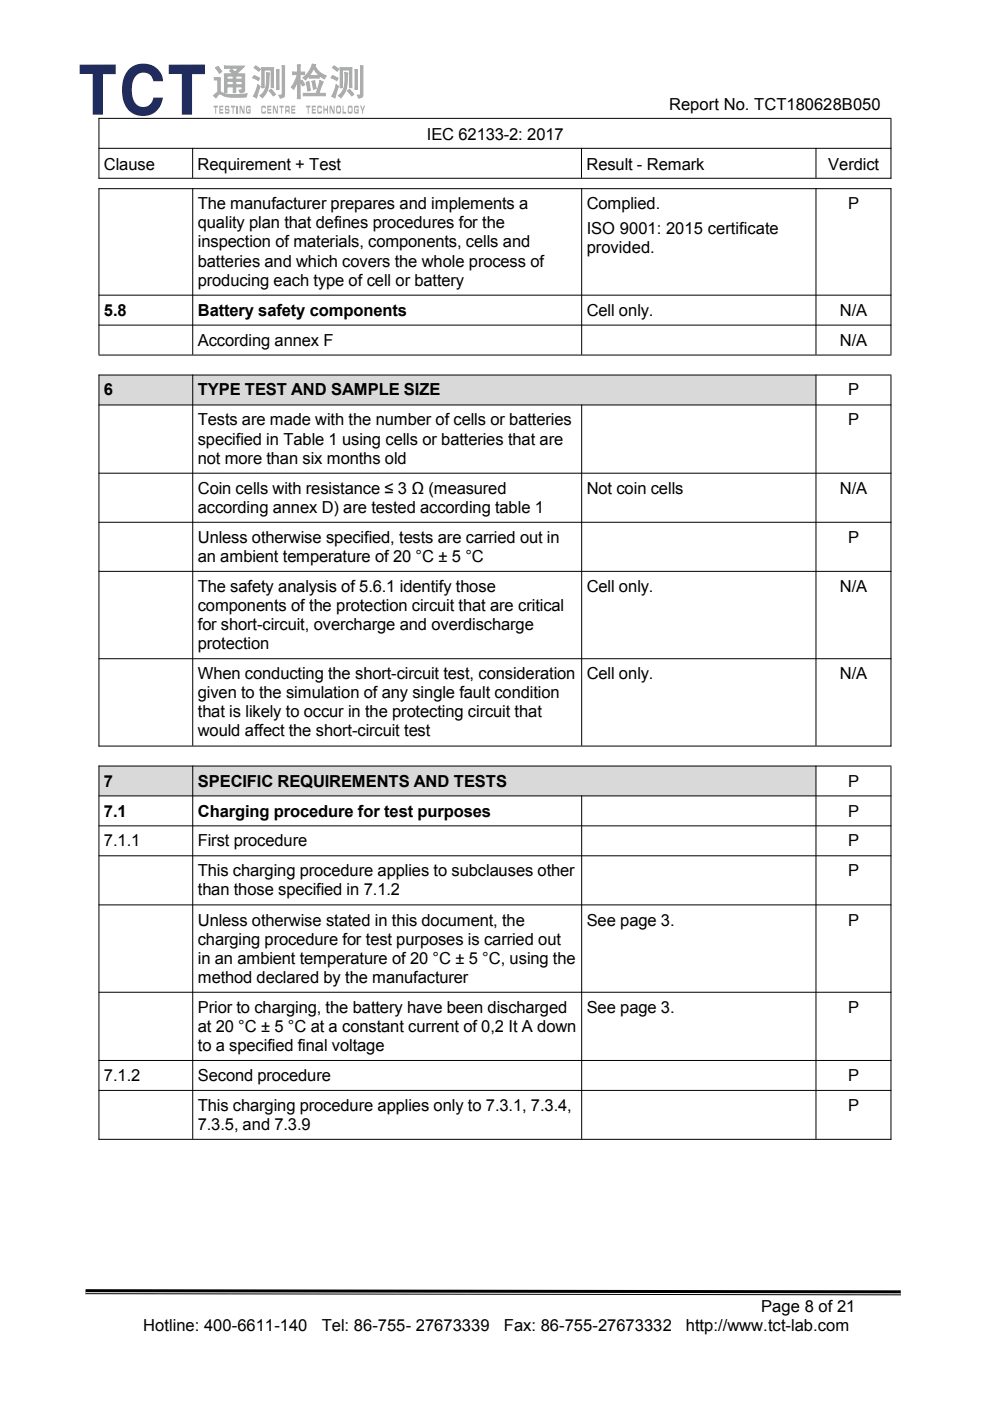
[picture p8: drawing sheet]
<svg xmlns="http://www.w3.org/2000/svg" width="210mm" height="297mm" viewBox="0 0 210 297" stroke-linecap="round" stroke-linejoin="round" font-family="sans-serif">
<defs><g id="words">
<g font-size="3.5">
<text x="141.9" y="23.3">Report No. TCT180628B050</text>
<text x="90.6" y="29.7">IEC 62133-2: 2017</text>
<text x="22.1" y="36">Clause</text>
<text x="41.9" y="36">Requirement + Test</text>
<text x="124.4" y="36">Result - Remark</text>
<text x="175.7" y="36">Verdict</text>
<text x="42" y="44.3">The manufacturer prepares and implements a</text>
<text x="124.5" y="44.3">Complied.</text>
<text x="179.9" y="44.3">P</text>
<text x="42" y="48.4">quality plan that defines procedures for the</text>
<text x="42" y="52.5">inspection of materials, components, cells and</text>
<text x="124.5" y="49.5">ISO 9001: 2015 certificate</text>
<text x="124.5" y="53.6">provided.</text>
<text x="42" y="56.5">batteries and which covers the whole process of</text>
<text x="42" y="60.6">producing each type of cell or battery</text>
<text x="22.1" y="66.9">5.8</text>
<text x="42" y="66.9">Battery safety components</text>
<text x="124.5" y="66.9">Cell only.</text>
<text x="178.2" y="66.9">N/A</text>
<text x="42" y="73.3">According annex F</text>
<text x="178.2" y="73.3">N/A</text>
<text x="22.1" y="83.8">6</text>
<text x="42" y="83.8">TYPE TEST AND SAMPLE SIZE</text>
<text x="179.9" y="83.8">P</text>
<text x="42" y="90.2">Tests are made with the number of cells or batteries</text>
<text x="42" y="94.3">specified in Table 1 using cells or batteries that are</text>
<text x="179.9" y="90.2">P</text>
<text x="42" y="98.3">not more than six months old</text>
<text x="42" y="104.7">Coin cells with resistance ≤ 3 Ω (measured</text>
<text x="124.5" y="104.7">Not coin cells</text>
<text x="178.2" y="104.7">N/A</text>
<text x="42" y="108.7">according annex D) are tested according table 1</text>
<text x="42" y="115.1">Unless otherwise specified, tests are carried out in</text>
<text x="42" y="119.1">an ambient temperature of 20 °C ± 5 °C</text>
<text x="179.9" y="115.1">P</text>
<text x="42" y="125.5">The safety analysis of 5.6.1 identify those</text>
<text x="124.5" y="125.5">Cell only.</text>
<text x="178.2" y="125.5">N/A</text>
<text x="42" y="129.5">components of the protection circuit that are critical</text>
<text x="42" y="133.6">for short-circuit, overcharge and overdischarge</text>
<text x="42" y="137.6">protection</text>
<text x="42" y="144">When conducting the short-circuit test, consideration</text>
<text x="124.5" y="144">Cell only.</text>
<text x="178.2" y="144">N/A</text>
<text x="42" y="148.1">given to the simulation of any single fault condition</text>
<text x="42" y="152.1">that is likely to occur in the protecting circuit that</text>
<text x="42" y="156.1">would affect the short-circuit test</text>
<text x="22.1" y="166.8">7</text>
<text x="42" y="166.8">SPECIFIC REQUIREMENTS AND TESTS</text>
<text x="179.9" y="166.8">P</text>
<text x="22.1" y="173.1">7.1</text>
<text x="42" y="173.1">Charging procedure for test purposes</text>
<text x="179.9" y="173.1">P</text>
<text x="22.1" y="179.5">7.1.1</text>
<text x="42" y="179.5">First procedure</text>
<text x="179.9" y="179.5">P</text>
<text x="42" y="185.8">This charging procedure applies to subclauses other</text>
<text x="179.9" y="185.8">P</text>
<text x="42" y="189.8">than those specified in 7.1.2</text>
<text x="42" y="196.2">Unless otherwise stated in this document, the</text>
<text x="124.5" y="196.2">See page 3.</text>
<text x="179.9" y="196.2">P</text>
<text x="42" y="200.3">charging procedure for test purposes is carried out</text>
<text x="42" y="204.3">in an ambient temperature of 20 °C ± 5 °C, using the</text>
<text x="42" y="208.4">method declared by the manufacturer</text>
<text x="42" y="214.7">Prior to charging, the battery have been discharged</text>
<text x="124.5" y="214.7">See page 3.</text>
<text x="179.9" y="214.7">P</text>
<text x="42" y="218.8">at 20 °C ± 5 °C at a constant current of 0,2 It A down</text>
<text x="42" y="222.8">to a specified final voltage</text>
<text x="22.1" y="229.2">7.1.2</text>
<text x="42" y="229.2">Second procedure</text>
<text x="179.9" y="229.2">P</text>
<text x="42" y="235.6">This charging procedure applies only to 7.3.1, 7.3.4,</text>
<text x="42" y="239.6">7.3.5, and 7.3.9</text>
<text x="179.9" y="235.6">P</text>
<text x="161.5" y="278.1">Page 8 of 21</text>
<text x="30.4" y="282.2">Hotline: 400-6611-140</text>
<text x="68.2" y="282.2">Tel: 86-755- 27673339</text>
<text x="106.9" y="282.2">Fax: 86-755-27673332</text>
<text x="145.5" y="282.2">http://www.tct-lab.com</text>
</g>
</g></defs>
<path d="M27.4 14.6l1-.7 1-.3 1.3-.1 1.4 .3 .9 .5 .9 .8 .5 1 .2 1.1h-2.1l-.3-.9a2.3 2.3 0 0 0-2.6-.8 2.3 2.3 0 0 0-1.5 2.2l-.1 .4a4.3 4.3 0 0 0 1.1 4.2l1 .4 1-.1 .9-.6 .5-1.3h2.1l-.4 1.2-.5 1.1-.8 .8-.9 .5-1.2 .3-1.2-.1-1.2-.3-.9-.6-.7-.8-.5-1-.3-1.2-.1-1.4 .1-1.4 .2-1.3 .5-1z" fill="#202c5e"/>
<g fill="#202c5e">
<path d="M16.9 13.7h7.7v2h-2.8v8.6h-2.1v-8.6h-2.8z" fill-rule="evenodd"/>
<path d="M35.8 13.7h7.7v2h-2.8v8.6h-2.1v-8.6h-2.8z" fill-rule="evenodd"/>
</g>
<g fill="none" stroke="#aaacab" stroke-width=".21">
<path d="M45.5 16.4l.7 .1a.45 .45 0 0 1 .5 .1 .45 .45 0 0 1 0 .5v2.3l.5 .3 1.3 .3 4-.1-.1 .1a.67 .67 0 0 1-1.1 .6h-2.8l-1.3-.5a.66 .66 0 0 0-.7-.1 .66 .66 0 0 0-.5 .5l-.2 .3-.5-.5 .9-.8v-2.6l-.7 .1zM45.7 14.4l.6-.4 .5 .8a.34 .34 0 0 1 .2 .4 .34 .34 0 0 1-.3 .3l-.2 .1zM47.6 14h4.3l-1.7 1.7h1.7v3.5l-.2 .3a.59 .59 0 0 1-.7 .2 .59 .59 0 0 1-.3-.6 .52 .52 0 0 0 .6-.1 .52 .52 0 0 0 .1-.6h-1.4v1.2h-.5v-1.2h-1.3v1.2h-.6v-3.9h1.8l-.3-.4a.3 .3 0 0 1-.2-.5 .3 .3 0 0 1 .5 0l.1 .1a.38 .38 0 0 0 .3 .3 .38 .38 0 0 0 .4-.3l.4-.4h-3zM48.2 16.1h1.3v.7h-1.3zM48.2 17.2h1.3v.8h-1.3zM50 16.1h1.4v.7h-1.4zM50 17.2h1.4v.8h-1.4zM53.9 16l1.2 .6-.3 .5-1.2-.6zM54.2 13.9l.8 .6a.31 .31 0 0 1 .2 .3 .31 .31 0 0 1-.3 .3l-1-.8zM54.7 17.9l.1 .1a.48 .48 0 0 1 .2 .8l-.5 1.7a.27 .27 0 0 1-.2 .3 .27 .27 0 0 1-.3-.3l-.3-.1 .5-.9zM55.5 14.3h2.5v4.3h-.5v-3.8h-1.5v3.8h-.5zM56.5 15.4h.3a.34 .34 0 0 1 .4 .2 .34 .34 0 0 1-.1 .4v.2a5.4 5.4 0 0 1-1.4 4.6l-.6-.5 .9-.8 .4-1z"/>
<path d="M57.1 19.3l.4-.4 .7 .8a.31 .31 0 0 1 .1 .4 .31 .31 0 0 1-.4 .1zM58.7 14.8h.5v4.2h-.5zM59.8 13.9h.6l-.1 6.4a.65 .65 0 0 1-.9 .4l-.3-.5h.3a.31 .31 0 0 0 .4-.1 .31 .31 0 0 0 .1-.3zM63.1 13.7h.6v1.6h.9v.5h-.9v1.5l.4-.3 .4 .7a.32 .32 0 0 1 .1 .3 .32 .32 0 0 1-.3 .2l-.6-.9v3.6h-.6v-3.6l-.7 1.4a.23 .23 0 0 1-.2 .2 .23 .23 0 0 1-.2-.3 .3 .3 0 0 1-.1-.3 .3 .3 0 0 1 .2-.2l.9-1.9a.26 .26 0 0 0 0-.4 .26 .26 0 0 0-.4 0h-.5v-.5h1zM64.3 19.8h2.8l.6-2.2a.32 .32 0 0 1 .1-.4 .32 .32 0 0 1 .5 0l.3 .2-.9 2.4h1.3v.5h-4.7zM65 17.5l.2-.1a.24 .24 0 0 1 .3-.1 .24 .24 0 0 1 .1 .3l.2 1a.45 .45 0 0 1 0 .5 .45 .45 0 0 1-.5 .2zM66.2 17.2h.2a.26 .26 0 0 1 .4-.1 .26 .26 0 0 1 0 .4l.2 .9a.37 .37 0 0 1 0 .4 .37 .37 0 0 1-.4 .1zM66.2 13.6l.7 .1a1.98 1.98 0 0 0 .8 1.5l1.5 .9-.2 .2a.35 .35 0 0 1-.2 .4 .35 .35 0 0 1-.4-.2l-.7-.5v.6h-2.1v-.6l-.5 .7a.35 .35 0 0 1-.4 .2 .35 .35 0 0 1-.3-.3l-.2-.1 .8-.7 .7-.9zM66.5 14.5l.6 .9 .7 .6h-2.2zM70.5 16l1.2 .6-.2 .5-1.2-.6zM70.9 13.9l.8 .6a.31 .31 0 0 1 .1 .3 .31 .31 0 0 1-.2 .3l-1.1-.8zM71.3 17.9l.1 .1a.48 .48 0 0 1 .2 .8l-.5 1.7a.26 .26 0 0 1-.2 .3 .26 .26 0 0 1-.3-.3l-.3-.1 .5-.9z"/>
<path d="M72.1 14.3h2.6v4.3h-.6v-3.8h-1.4v3.8h-.6zM73.2 15.4h.2a.34 .34 0 0 1 .4 .2 .34 .34 0 0 1-.1 .4v.2a5.4 5.4 0 0 1-1.4 4.6l-.6-.5 .8-.7 .5-.9 .2-1.4zM73.7 19.3l.4-.4 .7 .8a.31 .31 0 0 1 .1 .4 .31 .31 0 0 1-.4 .1zM75.3 14.8h.5v4.2h-.5zM76.5 13.9h.5v6.4a.66 .66 0 0 1-1 .4l-.2-.5h.3a.29 .29 0 0 0 .3-.1 .29 .29 0 0 0 .1-.3z"/>
</g>
<g fill="#aaacab">
<path d="M45.3 22.4h.9v.4h-.3v1.3h-.2v-1.3h-.4z"/>
<path d="M46.5 22.4h.9v.4h-.7v.3h.6v.3h-.6v.3h.7v.4h-.9z"/>
<path d="M47.8 22.5h.8v.4l-.3-.2-.4 .1 .1 .3h.3a.6 .6 0 0 1 .1 1l-.7-.1v-.4l.3 .2 .5-.1-.1-.3-.7-.1z"/>
<path d="M49 22.4h.9v.4h-.3v1.3h-.3v-1.3h-.3z"/>
<path d="M50.8 22.4h.4l.4 1.2 .1-1.2h.2v1.7h-.4l-.4-1.2-.1 1.2h-.2z"/>
<path d="M52.3 22.5l.7-.1 .2 .2v.4l-.6-.2-.2 .2 .1 .7h.5v-.3h-.3v-.3h.5l-.2 1h-.6l-.1-.1-.1-1.1z"/>
<path d="M55.5 22.5l.7-.1 .2 .2v.4h-.2l-.1-.2h-.4l-.1 .2 .1 .7h.4l.1-.2h.2l-.1 .6h-.6l-.2-.1z"/>
<path d="M56.7 22.4h.9v.4h-.7v.3h.6v.3h-.6v.3h.7v.4h-.9z"/>
<path d="M57.9 22.4h.3l.5 1.2v-1.2h.3v1.7h-.4l-.5-1.2v1.2h-.2z"/>
<path d="M59.3 22.4h.9v.4h-.4v1.3h-.2v-1.3h-.3z"/>
<path d="M61.8 22.4h.8v.4h-.6v.3h.6v.3h-.6v.3h.6v.4h-.8z"/>
<path d="M64.9 22.4h.9v.4h-.3v1.3h-.2v-1.3h-.4z"/>
<path d="M66.2 22.4h.8v.4h-.6v.3h.6v.3h-.6v.3h.6v.4h-.8z"/>
<path d="M67.4 22.5l.6-.1 .2 .1 .1 .5h-.2l-.2-.2h-.3l-.1 .2 .1 .7h.4l.1-.2h.2v.4l-.2 .2h-.5l-.2-.2-.1-1.1z"/>
<path d="M68.6 22.4h.2v.6h.6v-.6h.2v1.7h-.2v-.7h-.6v.7h-.2z"/>
<path d="M69.9 22.4h.4l.4 1.2 .1-1.2h.2v1.7h-.4l-.4-1.2-.1 1.2h-.2z"/>
<path d="M72.7 22.4h.2v1.3h.5v.4h-.7z"/>
<path d="M75.3 22.5l.6-.1 .2 .2v.4l-.6-.2-.2 .2 .1 .7h.5v-.3h-.3v-.3h.5l-.1 1h-.6l-.2-.1-.1-1.1z"/>
<path d="M76.4 22.4h.2l.3 .7 .3-.7h.3l-.5 1.1v.6h-.2v-.6z"/>
<path d="M47.6 14h4.3l-1.7 1.7h1.7v3.5l-.2 .3a.59 .59 0 0 1-.7 .2 .59 .59 0 0 1-.3-.6 .52 .52 0 0 0 .6-.1 .52 .52 0 0 0 .1-.6h-1.4v1.2h-.5v-1.2h-1.3v1.2h-.6v-3.9h1.8l-.3-.4a.3 .3 0 0 1-.2-.5 .3 .3 0 0 1 .5 0l.1 .1a.38 .38 0 0 0 .3 .3 .38 .38 0 0 0 .4-.3l.4-.4h-3zM48.2 16.1v.7h1.3v-.7zM48.2 17.2v.8h1.3v-.8zM50 16.1v.7h1.4v-.7zM50 17.2v.8h1.4v-.8zM45.7 14.4l.6-.4 .5 .8a.34 .34 0 0 1 .2 .4 .34 .34 0 0 1-.3 .3l-.2 .1zM45.5 16.4l.7 .1a.45 .45 0 0 1 .5 .1 .45 .45 0 0 1 0 .5v2.3l.5 .3 1.3 .3 4-.1-.1 .1a.67 .67 0 0 1-1.1 .6h-2.8l-1.3-.5a.66 .66 0 0 0-.7-.1 .66 .66 0 0 0-.5 .5l-.2 .3-.5-.5 .9-.8v-2.6l-.7 .1zM54.2 13.9l.8 .6a.31 .31 0 0 1 .2 .3 .31 .31 0 0 1-.3 .3l-1-.8zM53.9 16l1.2 .6-.3 .5-1.2-.6zM54.7 17.9l.1 .1a.48 .48 0 0 1 .2 .8l-.5 1.7a.27 .27 0 0 1-.2 .3 .27 .27 0 0 1-.3-.3l-.3-.1 .5-.9zM55.5 14.3h2.5v4.3h-.5v-3.8h-1.5v3.8h-.5zM56.5 15.4h.3a.34 .34 0 0 1 .4 .2 .34 .34 0 0 1-.1 .4v.2a5.4 5.4 0 0 1-1.4 4.6l-.6-.5 .9-.8 .4-1zM57.1 19.3l.4-.4 .7 .8a.31 .31 0 0 1 .1 .4 .31 .31 0 0 1-.4 .1zM58.7 14.8h.5v4.2h-.5zM59.8 13.9h.6l-.1 6.4a.65 .65 0 0 1-.9 .4l-.3-.5h.3a.31 .31 0 0 0 .4-.1 .31 .31 0 0 0 .1-.3zM63.1 13.7h.6v1.6h.9v.5h-.9v1.5l.4-.3 .4 .7a.32 .32 0 0 1 .1 .3 .32 .32 0 0 1-.3 .2l-.6-.9v3.6h-.6v-3.6l-.7 1.4a.23 .23 0 0 1-.2 .2 .23 .23 0 0 1-.2-.3 .3 .3 0 0 1-.1-.3 .3 .3 0 0 1 .2-.2l.9-1.9a.26 .26 0 0 0 0-.4 .26 .26 0 0 0-.4 0h-.5v-.5h1zM66.2 13.6l.7 .1a1.98 1.98 0 0 0 .8 1.5l1.5 .9-.2 .2a.35 .35 0 0 1-.2 .4 .35 .35 0 0 1-.4-.2l-.7-.5v.6h-2.1v-.6l-.5 .7a.35 .35 0 0 1-.4 .2 .35 .35 0 0 1-.3-.3l-.2-.1 .8-.7 .7-.9zM66.5 14.5l-.9 1.5h2.2l-.7-.6zM65 17.5l.2-.1a.24 .24 0 0 1 .3-.1 .24 .24 0 0 1 .1 .3l.2 1a.45 .45 0 0 1 0 .5 .45 .45 0 0 1-.5 .2zM66.2 17.2h.2a.26 .26 0 0 1 .4-.1 .26 .26 0 0 1 0 .4l.2 .9a.37 .37 0 0 1 0 .4 .37 .37 0 0 1-.4 .1zM64.3 19.8h2.8l.6-2.2a.32 .32 0 0 1 .1-.4 .32 .32 0 0 1 .5 0l.3 .2-.9 2.4h1.3v.5h-4.7zM70.9 13.9l.8 .6a.31 .31 0 0 1 .1 .3 .31 .31 0 0 1-.2 .3l-1.1-.8zM70.5 16l1.2 .6-.2 .5-1.2-.6zM71.3 17.9l.1 .1a.48 .48 0 0 1 .2 .8l-.5 1.7a.26 .26 0 0 1-.2 .3 .26 .26 0 0 1-.3-.3l-.3-.1 .5-.9zM72.1 14.3h2.6v4.3h-.6v-3.8h-1.4v3.8h-.6zM73.2 15.4h.2a.34 .34 0 0 1 .4 .2 .34 .34 0 0 1-.1 .4v.2a5.4 5.4 0 0 1-1.4 4.6l-.6-.5 .8-.7 .5-.9 .2-1.4zM73.7 19.3l.4-.4 .7 .8a.31 .31 0 0 1 .1 .4 .31 .31 0 0 1-.4 .1zM75.3 14.8h.5v4.2h-.5zM76.5 13.9h.5v6.4a.66 .66 0 0 1-1 .4l-.2-.5h.3a.29 .29 0 0 0 .3-.1 .29 .29 0 0 0 .1-.3z"/>
<path d="M60.5 22.4l.9 .1 .1 1.6h-.3v-.4h-.5v.4h-.2zM60.7 22.8v.5h.5v-.5z"/>
<path d="M71.4 22.5l.7-.1 .2 .2v1.2l-.1 .3h-.6l-.2-.2-.1-1zM71.6 22.8v.9h.5v-.9z"/>
<path d="M73.9 22.5l.6-.1 .2 .2 .1 1.1-.2 .4h-.6l-.2-.2zM74 22.8v.9h.5v-.9z"/>
</g>
<path d="M50.3 22.4h.2v1.7h-.2z" fill-rule="evenodd" fill="#aaacab"/>
<g fill="#fff">
<path d="M15.1 44.8a1.58 1.58 0 0 1 2.3-.2l-.6 .6a.93 .93 0 0 0-1.3 .3 .93 .93 0 0 0 .3 1.3 1.27 1.27 0 0 0 2 .5l.2-.6-.2-.5 .6-.6a1.79 1.79 0 0 1-.4 2.6 1.79 1.79 0 0 1-2.6-.5 1.92 1.92 0 0 1-.3-2.9z"/>
<path d="M15.1 88.8a1.6 1.6 0 0 1 2.3-.2l-.6 .6a.93 .93 0 0 0-1.3 .3 .93 .93 0 0 0 .3 1.3 1.27 1.27 0 0 0 2 .5l.2-.6-.2-.5 .6-.6a1.79 1.79 0 0 1-.4 2.6 1.79 1.79 0 0 1-2.6-.6 1.92 1.92 0 0 1-.3-2.8z"/>
<path d="M15.1 132.7a1.58 1.58 0 0 1 2.3-.2l-.6 .6a.93 .93 0 0 0-1.3 .3 .93 .93 0 0 0 .3 1.3 1.27 1.27 0 0 0 2 .5l.2-.6-.2-.5 .6-.6a1.79 1.79 0 0 1-.4 2.6 1.79 1.79 0 0 1-2.6-.6 1.92 1.92 0 0 1-.3-2.8z"/>
<path d="M15.1 176.8a1.58 1.58 0 0 1 2.3-.2l-.6 .6a.93 .93 0 0 0-1.3 .3 .93 .93 0 0 0 .3 1.3 1.27 1.27 0 0 0 2 .5l.2-.6-.2-.5 .6-.6a1.75 1.75 0 0 1-.3 2.5 1.75 1.75 0 0 1-2.5-.3 1.98 1.98 0 0 1-.5-3z"/>
<path d="M15.1 220.8a1.6 1.6 0 0 1 2.3-.1l-.6 .6a.93 .93 0 0 0-1.3 .2 .93 .93 0 0 0 .3 1.3 1.27 1.27 0 0 0 2 .5l.2-.6-.2-.5 .6-.5a1.78 1.78 0 0 1-.4 2.5 1.78 1.78 0 0 1-2.6-.5 1.92 1.92 0 0 1-.3-2.9z"/>
<path d="M59.4 265a1.58 1.58 0 0 1 2.3-.1l-.6 .6a.93 .93 0 0 0-1.3 .2 .93 .93 0 0 0 .3 1.3 1.29 1.29 0 0 0 2.1 .5l.1-.4-.2-.7 .6-.5a1.78 1.78 0 0 1-.4 2.5 1.78 1.78 0 0 1-2.6-.5 1.9 1.9 0 0 1-.3-2.9z"/>
<path d="M103.8 265a1.58 1.58 0 0 1 2.2-.1l-.6 .6a.93 .93 0 0 0-1.2 .2 .93 .93 0 0 0 .2 1.3 1.29 1.29 0 0 0 2.1 .5l.1-.4-.2-.7 .6-.5a1.78 1.78 0 0 1-.4 2.5 1.78 1.78 0 0 1-2.5-.5 1.9 1.9 0 0 1-.3-2.9z"/>
<path d="M147.6 265a1.58 1.58 0 0 1 2.2-.1l-.6 .6a.93 .93 0 0 0-1.2 .2 .93 .93 0 0 0 .2 1.3 1.27 1.27 0 0 0 2.1 .5l.1-.4-.2-.7 .6-.5a1.78 1.78 0 0 1-.4 2.5 1.78 1.78 0 0 1-2.5-.5 1.87 1.87 0 0 1-.3-2.9z"/>
<path d="M15.1 265a1.58 1.58 0 0 1 2.3-.1l-.6 .6a.93 .93 0 0 0-1.3 .2 .93 .93 0 0 0 .3 1.3 1.29 1.29 0 0 0 2 .5l.2-.6-.2-.5 .6-.5a1.78 1.78 0 0 1-.4 2.5 1.78 1.78 0 0 1-2.6-.5 1.9 1.9 0 0 1-.3-2.9z"/>
<path d="M37 66.9a1.61 1.61 0 0 1 2.4-.2l-.6 .5a.93 .93 0 0 0-1.2 .3 .93 .93 0 0 0 .2 1.3 1.28 1.28 0 0 0 2.1 .5l.1-.6-.2-.5 .6-.6a1.78 1.78 0 0 1-.4 2.6 1.78 1.78 0 0 1-2.5-.5 1.91 1.91 0 0 1-.5-2.8z"/>
<path d="M59.1 44.8a1.58 1.58 0 0 1 2.3-.1l-.6 .5a.93 .93 0 0 0-1.3 .3 .93 .93 0 0 0 .2 1.3 1.27 1.27 0 0 0 2.1 .5l.2-.4-.2-.7 .5-.6a1.79 1.79 0 0 1-.4 2.6 1.79 1.79 0 0 1-2.5-.5 1.89 1.89 0 0 1-.3-2.9z"/>
<path d="M37.1 110.8a1.6 1.6 0 0 1 2.2-.2l-.6 .6a.93 .93 0 0 0-1.2 .3 .93 .93 0 0 0 .2 1.2 1.27 1.27 0 0 0 2.1 .5l.1-.4-.2-.6 .6-.6a1.78 1.78 0 0 1-.4 2.6 1.78 1.78 0 0 1-2.5-.6 1.89 1.89 0 0 1-.3-2.8z"/>
<path d="M59 88.8a1.58 1.58 0 0 1 2.3-.2l-.6 .6a.93 .93 0 0 0-1.3 .3 .93 .93 0 0 0 .3 1.2 1.27 1.27 0 0 0 2 .5l.2-.4-.2-.6 .6-.6a1.79 1.79 0 0 1-.4 2.6 1.79 1.79 0 0 1-2.6-.6 1.89 1.89 0 0 1-.3-2.8z"/>
<path d="M80.8 67a1.61 1.61 0 0 1 2.4-.3l-.6 .6a.93 .93 0 0 0-1.2 .3 .93 .93 0 0 0 .2 1.2 1.28 1.28 0 0 0 2.1 .5l.1-.6-.2-.4 .6-.6a1.78 1.78 0 0 1-.4 2.5 1.78 1.78 0 0 1-2.5-.5 1.95 1.95 0 0 1-.5-2.7z"/>
<path d="M102.8 44.9a1.56 1.56 0 0 1 2.3-.1l-.6 .6a.93 .93 0 0 0-1.3 .3 .93 .93 0 0 0 .3 1.2 1.27 1.27 0 0 0 2 .5l.2-.4-.2-.6 .6-.6a1.78 1.78 0 0 1-.4 2.6 1.78 1.78 0 0 1-2.6-.6 1.89 1.89 0 0 1-.3-2.9z"/>
<path d="M37 155a1.61 1.61 0 0 1 2.4-.3l-.6 .6a.93 .93 0 0 0-1.3 .2 .93 .93 0 0 0 .3 1.3 1.34 1.34 0 0 0 1.9 .6 .87 .87 0 0 0 .1-1.1l.6-.6a1.76 1.76 0 0 1-.3 2.4 1.76 1.76 0 0 1-2.5-.2 1.99 1.99 0 0 1-.6-2.9z"/>
<path d="M59.2 132.7a1.58 1.58 0 0 1 2.3-.2l-.6 .6a.93 .93 0 0 0-1.3 .3 .93 .93 0 0 0 .2 1.3 1.27 1.27 0 0 0 2.1 .5l.2-.5-.2-.6 .5-.6a1.79 1.79 0 0 1-.4 2.6 1.79 1.79 0 0 1-2.5-.6 1.89 1.89 0 0 1-.3-2.8z"/>
<path d="M81.1 110.9a1.61 1.61 0 0 1 2.3-.3l-.5 .6a.93 .93 0 0 0-1.3 .2 .93 .93 0 0 0 .2 1.3 1.29 1.29 0 0 0 2.1 .5l.2-.4-.3-.7 .6-.5a1.78 1.78 0 0 1-.4 2.5 1.78 1.78 0 0 1-2.5-.5 1.95 1.95 0 0 1-.4-2.7z"/>
<path d="M102.9 88.9a1.61 1.61 0 0 1 2.4-.3l-.6 .6a.93 .93 0 0 0-1.3 .3 .93 .93 0 0 0 .3 1.3 1.27 1.27 0 0 0 2 .4l.2-.4-.2-.6 .6-.6a1.79 1.79 0 0 1-.4 2.6 1.79 1.79 0 0 1-2.6-.6 1.97 1.97 0 0 1-.4-2.7z"/>
<path d="M124.9 66.9a1.61 1.61 0 0 1 2.4-.2l-.6 .5a.93 .93 0 0 0-1.3 .3 .93 .93 0 0 0 .3 1.3 1.29 1.29 0 0 0 2 .5l.2-.5-.2-.6 .6-.6a1.78 1.78 0 0 1-.5 2.6 1.78 1.78 0 0 1-2.5-.5 1.95 1.95 0 0 1-.4-2.8z"/>
<path d="M147 44.8a1.56 1.56 0 0 1 2.3-.2l-.6 .6a.93 .93 0 0 0-1.3 .3 .93 .93 0 0 0 .3 1.3 1.27 1.27 0 0 0 2.1 .4l.1-.5-.2-.5 .6-.6a1.78 1.78 0 0 1-.4 2.6 1.78 1.78 0 0 1-2.6-.6 1.92 1.92 0 0 1-.3-2.8z"/>
<path d="M36.9 198.9a1.56 1.56 0 0 1 2.3-.1l-.6 .5a.93 .93 0 0 0-1.3 .3 .93 .93 0 0 0 .3 1.3 1.25 1.25 0 0 0 2 .5l.2-.6-.2-.5 .6-.5a1.78 1.78 0 0 1-.4 2.5 1.78 1.78 0 0 1-2.6-.5 1.89 1.89 0 0 1-.3-2.9z"/>
<path d="M59 176.9a1.6 1.6 0 0 1 2.3-.1l-.6 .6a.92 .92 0 0 0-1.3 .2 .92 .92 0 0 0 .3 1.3 1.25 1.25 0 0 0 2 .5l.2-.4-.2-.7 .6-.5a1.78 1.78 0 0 1-.4 2.5 1.78 1.78 0 0 1-2.6-.5 1.89 1.89 0 0 1-.3-2.9z"/>
<path d="M80.8 155a1.56 1.56 0 0 1 2.3-.1l-.6 .5a.93 .93 0 0 0-1.3 .3 .93 .93 0 0 0 .3 1.3 1.27 1.27 0 0 0 2 .5l.2-.6-.2-.5 .5-.5a1.78 1.78 0 0 1-.4 2.5 1.78 1.78 0 0 1-2.5-.5 1.92 1.92 0 0 1-.3-2.9z"/>
<path d="M103.2 132.8a1.61 1.61 0 0 1 2.4-.3l-.6 .6a.93 .93 0 0 0-1.3 .3 .93 .93 0 0 0 .3 1.2l.1 .2a1.15 1.15 0 0 0 2 .2l.1-.5-.2-.4 .5-.6a1.78 1.78 0 0 1-.4 2.6 1.78 1.78 0 0 1-2.5-.6 1.94 1.94 0 0 1-.4-2.7z"/>
<path d="M125.1 110.7a1.6 1.6 0 0 1 2.2-.1l-.5 .6a.92 .92 0 0 0-1.3 .3 .92 .92 0 0 0 .2 1.2 1.25 1.25 0 0 0 2.1 .5l.2-.6-.2-.4 .5-.6a1.78 1.78 0 0 1-.4 2.5 1.78 1.78 0 0 1-2.5-.5 1.89 1.89 0 0 1-.3-2.9z"/>
<path d="M147.1 88.8a1.6 1.6 0 0 1 2.3-.1l-.6 .6a.93 .93 0 0 0-1.3 .2 .93 .93 0 0 0 .3 1.3 1.27 1.27 0 0 0 2 .5l.2-.6-.2-.4 .5-.6a1.78 1.78 0 0 1-.4 2.5 1.78 1.78 0 0 1-2.5-.5 1.9 1.9 0 0 1-.3-2.9z"/>
<path d="M168.9 66.9a1.56 1.56 0 0 1 2.3-.1l-.6 .6a.93 .93 0 0 0-1.3 .2 .93 .93 0 0 0 .3 1.3 1.25 1.25 0 0 0 2 .5l.2-.6-.2-.5 .5-.5a1.78 1.78 0 0 1-.4 2.5 1.78 1.78 0 0 1-2.5-.5 1.89 1.89 0 0 1-.3-2.9z"/>
<path d="M37.2 242.9a1.58 1.58 0 0 1 2.2-.1l-.6 .6a.93 .93 0 0 0-1.2 .2 .93 .93 0 0 0 .2 1.3 1.27 1.27 0 0 0 2.1 .5l.1-.6-.2-.4 .6-.6a1.79 1.79 0 0 1-.4 2.6 1.79 1.79 0 0 1-2.5-.6 1.92 1.92 0 0 1-.3-2.9z"/>
<path d="M59.4 220.8a1.58 1.58 0 0 1 2.2-.2l-.5 .6a.93 .93 0 0 0-1.3 .3 .93 .93 0 0 0 .2 1.2 1.27 1.27 0 0 0 2.1 .5l.2-.4-.2-.6 .5-.6a1.79 1.79 0 0 1-.4 2.6 1.79 1.79 0 0 1-2.5-.6 1.89 1.89 0 0 1-.3-2.8z"/>
<path d="M81.4 198.7a1.58 1.58 0 0 1 2.3-.2l-.6 .6a.93 .93 0 0 0-1.3 .3 .93 .93 0 0 0 .3 1.3 1.29 1.29 0 0 0 2 .5l.2-.5-.2-.6 .5-.6a1.78 1.78 0 0 1-.4 2.6 1.78 1.78 0 0 1-2.5-.6 1.9 1.9 0 0 1-.3-2.8z"/>
<path d="M103.2 177a1.61 1.61 0 0 1 2.4-.3l-.6 .6a.93 .93 0 0 0-1.3 .2 .93 .93 0 0 0 .3 1.3l.1 .2a1.17 1.17 0 0 0 2 .2l.1-.5-.2-.4 .6-.6a1.78 1.78 0 0 1-.4 2.5 1.78 1.78 0 0 1-2.6-.5 1.94 1.94 0 0 1-.4-2.7z"/>
<path d="M125.3 154.8a1.56 1.56 0 0 1 2.3-.2l-.6 .6a.93 .93 0 0 0-1.2 .3 .93 .93 0 0 0 .2 1.2 1.27 1.27 0 0 0 2.1 .5l.1-.4-.2-.6 .6-.6a1.79 1.79 0 0 1-.4 2.6 1.79 1.79 0 0 1-2.6-.6 1.92 1.92 0 0 1-.3-2.8z"/>
<path d="M147.4 132.7a1.56 1.56 0 0 1 2.3-.1l-.6 .6a.93 .93 0 0 0-1.3 .2 .93 .93 0 0 0 .3 1.3 1.27 1.27 0 0 0 2 .5l.2-.4-.2-.7 .6-.5a1.78 1.78 0 0 1-.4 2.5 1.78 1.78 0 0 1-2.6-.5 1.89 1.89 0 0 1-.3-2.9z"/>
<path d="M169.3 110.8a1.61 1.61 0 0 1 2.4-.3l-.6 .6a.93 .93 0 0 0-1.2 .3 .93 .93 0 0 0 .2 1.2l.1 .2a1.15 1.15 0 0 0 2 .2l.1-.5-.2-.4 .6-.6a1.78 1.78 0 0 1-.4 2.6 1.78 1.78 0 0 1-2.5-.6 1.94 1.94 0 0 1-.5-2.7z"/>
<path d="M81.4 242.9a1.58 1.58 0 0 1 2.3-.1l-.6 .6a.93 .93 0 0 0-1.3 .3 .93 .93 0 0 0 .3 1.2 1.28 1.28 0 0 0 2 .5l.2-.6-.2-.4 .6-.6a1.78 1.78 0 0 1-.4 2.5 1.78 1.78 0 0 1-2.6-.5 1.87 1.87 0 0 1-.3-2.9z"/>
<path d="M103.8 220.7a1.58 1.58 0 0 1 2.2-.1l-.6 .6a.93 .93 0 0 0-1.2 .2 .93 .93 0 0 0 .2 1.3 1.27 1.27 0 0 0 2.1 .5l.1-.4-.2-.6 .6-.6a1.79 1.79 0 0 1-.4 2.5 1.79 1.79 0 0 1-2.5-.5 1.92 1.92 0 0 1-.3-2.9z"/>
<path d="M125.6 198.8a1.61 1.61 0 0 1 2.4-.3l-.6 .6a.93 .93 0 0 0-1.3 .3 .93 .93 0 0 0 .3 1.3 1.25 1.25 0 0 0 2.1 .4l.1-.5-.2-.5 .6-.6a1.79 1.79 0 0 1-.4 2.6 1.79 1.79 0 0 1-2.6-.6 1.97 1.97 0 0 1-.4-2.7z"/>
<path d="M147.4 176.9a1.58 1.58 0 0 1 2.3-.1l-.6 .6a.93 .93 0 0 0-1.3 .2 .93 .93 0 0 0 .3 1.3 1.27 1.27 0 0 0 2.1 .5l.1-.6-.2-.5 .6-.5a1.75 1.75 0 0 1-.3 2.4 1.75 1.75 0 0 1-2.5-.3 1.98 1.98 0 0 1-.5-3z"/>
<path d="M169.3 155a1.61 1.61 0 0 1 2.4-.3l-.6 .6a.93 .93 0 0 0-1.3 .2 .93 .93 0 0 0 .3 1.3 1.27 1.27 0 0 0 2.1 .5l.1-.4-.2-.6 .6-.6a1.79 1.79 0 0 1-.4 2.5 1.79 1.79 0 0 1-2.6-.5 1.97 1.97 0 0 1-.4-2.7z"/>
<path d="M126 242.8l.6-.4h1l.5 .4-.6 .5a.93 .93 0 0 0-1.2 .3 .93 .93 0 0 0 .2 1.3 1.33 1.33 0 0 0 2 .6 .89 .89 0 0 0 0-1.2l.6-.5a1.76 1.76 0 0 1-.3 2.4 1.76 1.76 0 0 1-2.4-.2 1.96 1.96 0 0 1-.4-3.2z"/>
<path d="M147.9 220.9a1.61 1.61 0 0 1 2.4-.3l-.6 .6a.93 .93 0 0 0-1.3 .3 .93 .93 0 0 0 .3 1.2l.1 .2a1.17 1.17 0 0 0 2 .2l.1-.5-.2-.4 .6-.6a1.78 1.78 0 0 1-.4 2.6 1.78 1.78 0 0 1-2.6-.6 1.95 1.95 0 0 1-.4-2.7z"/>
<path d="M169.7 199.1a1.61 1.61 0 0 1 2.4-.3l-.6 .6a.93 .93 0 0 0-1.2 .3 .93 .93 0 0 0 .2 1.2 1.25 1.25 0 0 0 2.1 .5l.1-.6-.2-.4 .6-.6a1.79 1.79 0 0 1-.4 2.5 1.79 1.79 0 0 1-2.5-.5 1.93 1.93 0 0 1-.5-2.7z"/>
<path d="M169.7 242.9a1.58 1.58 0 0 1 2.2-.1l-.6 .6a.92 .92 0 0 0-1.2 .2 .92 .92 0 0 0 .2 1.3 1.28 1.28 0 0 0 2.1 .5l.1-.4-.2-.7 .6-.5a1.78 1.78 0 0 1-.4 2.5 1.78 1.78 0 0 1-2.5-.5 1.87 1.87 0 0 1-.3-2.9z"/>
<path d="M191.9 44.6l.6-.3h1l.6 .3-.6 .6a.93 .93 0 0 0-1.3 .3 .93 .93 0 0 0 .2 1.3 1.33 1.33 0 0 0 2 .6 .89 .89 0 0 0 .1-1.2l.5-.6a1.78 1.78 0 0 1-.4 2.6 1.78 1.78 0 0 1-2.5-.6 1.9 1.9 0 0 1-.2-3z"/>
<path d="M191.8 88.8a1.56 1.56 0 0 1 2.3-.2l-.6 .6a.93 .93 0 0 0-1.3 .3 .93 .93 0 0 0 .2 1.2 1.33 1.33 0 0 0 2 .7 .89 .89 0 0 0 .1-1.2l.5-.6a1.78 1.78 0 0 1-.4 2.6 1.78 1.78 0 0 1-2.5-.6 1.89 1.89 0 0 1-.3-2.8z"/>
<path d="M191.7 132.8a1.61 1.61 0 0 1 2.4-.3l-.6 .6a.93 .93 0 0 0-1.3 .3 .93 .93 0 0 0 .2 1.3 1.34 1.34 0 0 0 2 .6 .87 .87 0 0 0 .1-1.2l.5-.6a1.78 1.78 0 0 1-.4 2.6 1.78 1.78 0 0 1-2.5-.6 1.91 1.91 0 0 1-.4-2.7z"/>
<path d="M191.9 176.6l.8-.4 .9 .1 .5 .3-.6 .6a.93 .93 0 0 0-1.3 .3 .93 .93 0 0 0 .2 1.3 1.33 1.33 0 0 0 2 .6 .87 .87 0 0 0 .1-1.2l.5-.6a1.78 1.78 0 0 1-.4 2.6 1.78 1.78 0 0 1-2.5-.6 1.9 1.9 0 0 1-.2-3z"/>
<path d="M191.9 220.7l.6-.3h1l.6 .3-.6 .6a.93 .93 0 0 0-1.3 .3 .93 .93 0 0 0 .2 1.3 1.31 1.31 0 0 0 2 .6 .86 .86 0 0 0 .1-1.2l.5-.6a1.79 1.79 0 0 1-.4 2.6 1.79 1.79 0 0 1-2.5-.6 1.9 1.9 0 0 1-.2-3z"/>
<path d="M191.8 265.1a1.58 1.58 0 0 1 2.3-.2l-.6 .6a.93 .93 0 0 0-1.3 .3 .93 .93 0 0 0 .2 1.3 1.33 1.33 0 0 0 2 .6 .89 .89 0 0 0 .1-1.2l.5-.6a1.79 1.79 0 0 1-.4 2.6 1.79 1.79 0 0 1-2.5-.6 1.89 1.89 0 0 1-.3-2.8z"/>
</g>
<g fill="#fff">
<path d="M13.5 46.5l.6 .6-.8 .8 2.5 2.4-.7 .6-2.4-2.4-.9 .9-.4-.7z" fill-rule="evenodd"/>
<path d="M16.7 43.3l2.2-2.1 .7 .4-.9 .9 2.5 2.4-.7 .6-2.4-2.4-.8 .8z" fill-rule="evenodd"/>
<path d="M12.6 42.4a5.7 5.7 0 0 1 5.7-1.4l-.4 .4a5.2 5.2 0 0 0-6.3 6.3l-.4 .4a5.7 5.7 0 0 1 1.4-5.7zM20.1 41.8a5.7 5.7 0 0 1 .6 8.7 5.7 5.7 0 0 1-8.6-.7l.3-.3a5.2 5.2 0 0 0 8 .6 5.2 5.2 0 0 0-.7-7.9z" fill-rule="evenodd"/>
<path d="M13.5 90.5l.6 .6-.8 .7 2.5 2.5-.6 .6-2.5-2.4-.9 .9-.4-.7z" fill-rule="evenodd"/>
<path d="M16.7 87.3l2.2-2.1 .7 .4-.9 .9 2.5 2.4-.7 .6-2.4-2.4-.8 .8z" fill-rule="evenodd"/>
<path d="M12.6 86.4a5.7 5.7 0 0 1 5.7-1.4l-.4 .4a5.2 5.2 0 0 0-6.3 6.3l-.4 .4a5.7 5.7 0 0 1 1.4-5.7zM20.1 85.8a5.7 5.7 0 0 1 .6 8.7 5.7 5.7 0 0 1-8.6-.7l.3-.3a5.2 5.2 0 0 0 8 .6 5.2 5.2 0 0 0-.7-7.9z" fill-rule="evenodd"/>
<path d="M13.5 134.4l.6 .6-.8 .7 2.5 2.5-.7 .6-2.4-2.4-.9 .9-.4-.7z" fill-rule="evenodd"/>
<path d="M16.7 131.2l2.2-2.1 .7 .3-.9 .9 2.5 2.5-.7 .6-2.4-2.4-.8 .8z" fill-rule="evenodd"/>
<path d="M12.6 130.3a5.7 5.7 0 0 1 5.7-1.5l-.4 .4a5.2 5.2 0 0 0-6.3 6.4l-.4 .4a5.7 5.7 0 0 1 1.4-5.7zM20.1 129.7a5.7 5.7 0 0 1 .6 8.7 5.7 5.7 0 0 1-8.6-.7l.3-.3a5.2 5.2 0 0 0 8 .6 5.2 5.2 0 0 0-.7-7.9z" fill-rule="evenodd"/>
<path d="M13.5 178.5l.6 .6-.8 .8 2.5 2.4-.7 .6-2.4-2.4-.9 .9-.4-.7z" fill-rule="evenodd"/>
<path d="M18.9 173.2l.7 .4-.9 .9 2.5 2.4-.7 .6-2.4-2.4-.8 .8-.6-.6z" fill-rule="evenodd"/>
<path d="M12.6 174.4a5.7 5.7 0 0 1 5.7-1.4l-.4 .4a5.2 5.2 0 0 0-6.3 6.3l-.4 .4a5.7 5.7 0 0 1 1.4-5.7zM20.1 173.8a5.7 5.7 0 0 1 .6 8.7 5.7 5.7 0 0 1-8.6-.7l.3-.3a5.2 5.2 0 0 0 8 .6 5.2 5.2 0 0 0-.7-7.9z" fill-rule="evenodd"/>
<path d="M13.5 222.5l.6 .6-.8 .8 2.5 2.4-.7 .6-2.4-2.4-.9 .9-.4-.7z" fill-rule="evenodd"/>
<path d="M16.7 219.3l2.2-2.1 .7 .4-.9 .9 2.5 2.4-.7 .6-2.4-2.4-.8 .8z" fill-rule="evenodd"/>
<path d="M12.6 218.4a5.8 5.8 0 0 1 5.7-1.4l-.4 .4a5.2 5.2 0 0 0-6.3 6.3l-.4 .4a5.7 5.7 0 0 1 1.4-5.7zM20.1 217.9a5.7 5.7 0 0 1 .6 8.6 5.7 5.7 0 0 1-8.6-.6l.3-.4a5.2 5.2 0 0 0 8 .6 5.2 5.2 0 0 0-.7-7.9z" fill-rule="evenodd"/>
<path d="M57.8 266.7l.6 .6-.8 .8 2.5 2.4-.7 .6-2.4-2.4-.9 .9-.4-.7z" fill-rule="evenodd"/>
<path d="M63.2 261.4l.7 .4-.9 .9 2.5 2.4-.7 .6-2.4-2.4-.8 .8-.6-.6z" fill-rule="evenodd"/>
<path d="M56.9 262.6a5.7 5.7 0 0 1 5.7-1.4l-.4 .4a5.2 5.2 0 0 0-6.3 6.3l-.4 .4a5.7 5.7 0 0 1 1.4-5.7zM64.4 262.1a5.7 5.7 0 0 1 .6 8.6 5.7 5.7 0 0 1-8.6-.6l.3-.4a5.2 5.2 0 0 0 7.9 .6 5.2 5.2 0 0 0-.6-7.9z" fill-rule="evenodd"/>
<path d="M102.2 266.7l.5 .6-.7 .8 2.4 2.4-.6 .6-2.5-2.4-.9 .9-.4-.7z" fill-rule="evenodd"/>
<path d="M107.5 261.4l.8 .4-1 .9 2.5 2.4-.6 .6-2.5-2.4-.8 .8-.5-.6z" fill-rule="evenodd"/>
<path d="M101.2 262.6a5.7 5.7 0 0 1 5.7-1.4l-.4 .4a5.2 5.2 0 0 0-6.3 6.3l-.4 .4a5.7 5.7 0 0 1 1.4-5.7zM108.7 262.1a5.7 5.7 0 0 1 .6 8.6 5.7 5.7 0 0 1-8.6-.6l.3-.4a5.2 5.2 0 0 0 8 .7 5.2 5.2 0 0 0-.7-8z" fill-rule="evenodd"/>
<path d="M146 266.7l.6 .6-.8 .8 2.4 2.4-.6 .6-2.4-2.4-1 .9-.4-.7z" fill-rule="evenodd"/>
<path d="M151.3 261.4l.8 .4-.9 .9 2.4 2.4-.6 .6-2.5-2.4-.8 .8-.5-.6z" fill-rule="evenodd"/>
<path d="M144.8 262.9a5.7 5.7 0 0 1 5.9-1.7l-.4 .4a5.2 5.2 0 0 0-6.3 6.3l-.4 .4a5.7 5.7 0 0 1 1.2-5.4zM152.5 262.1a5.7 5.7 0 0 1 .6 8.6 5.7 5.7 0 0 1-8.6-.6l.4-.4a5.2 5.2 0 0 0 7.9 .7 5.2 5.2 0 0 0-.7-8z" fill-rule="evenodd"/>
<path d="M13.5 266.7l.6 .6-.8 .8 2.5 2.4-.7 .6-2.4-2.4-.9 .9-.4-.7z" fill-rule="evenodd"/>
<path d="M18.9 261.4l.7 .4-.9 .9 2.5 2.4-.7 .6-2.4-2.4-.8 .8-.6-.6z" fill-rule="evenodd"/>
<path d="M12.6 262.6a5.7 5.7 0 0 1 5.7-1.4l-.4 .4a5.2 5.2 0 0 0-6.3 6.3l-.4 .4a5.7 5.7 0 0 1 1.4-5.7zM20.1 262.1a5.7 5.7 0 0 1 .6 8.6 5.7 5.7 0 0 1-8.6-.6l.3-.4a5.2 5.2 0 0 0 8 .7 5.2 5.2 0 0 0-.7-8z" fill-rule="evenodd"/>
<path d="M35.5 68.5l.6 .6-.8 .8 2.5 2.4-.6 .6-2.5-2.4-.9 .9-.4-.7z" fill-rule="evenodd"/>
<path d="M38.8 65.3l2.1-2.1 .7 .4-.9 .9 2.5 2.4-.7 .6-2.4-2.4-.8 .8z" fill-rule="evenodd"/>
<path d="M34.6 64.4a5.7 5.7 0 0 1 5.7-1.4l-.4 .4a5.2 5.2 0 0 0-6.3 6.3l-.4 .4a5.7 5.7 0 0 1 1.4-5.7zM42.1 63.8a5.7 5.7 0 0 1 .6 8.7 5.7 5.7 0 0 1-8.6-.6l.3-.4a5.2 5.2 0 0 0 8 .6 5.2 5.2 0 0 0-.7-7.9z" fill-rule="evenodd"/>
<path d="M57.5 46.5l.6 .6-.8 .8 2.4 2.4-.6 .6-2.4-2.4-1 .9-.3-.7z" fill-rule="evenodd"/>
<path d="M62.9 41.2l.7 .4-.9 .9 2.4 2.4-.6 .6-2.4-2.4-.8 .8-.6-.6z" fill-rule="evenodd"/>
<path d="M56.6 42.4a5.7 5.7 0 0 1 5.7-1.4l-.4 .4a5.2 5.2 0 0 0-6.3 6.3l-.4 .4a5.7 5.7 0 0 1 1.4-5.7zM64 41.9a5.7 5.7 0 0 1 .7 8.6 5.7 5.7 0 0 1-8.7-.6l.4-.4a5.2 5.2 0 0 0 7.9 .6 5.2 5.2 0 0 0-.6-7.9z" fill-rule="evenodd"/>
<path d="M35.5 112.5l.5 .5-.7 .8 2.4 2.5-.6 .6-2.5-2.5-.9 1-.4-.8z" fill-rule="evenodd"/>
<path d="M40.8 107.1l.8 .4-.9 .9 2.4 2.5-.6 .6-2.5-2.5-.8 .8-.5-.5z" fill-rule="evenodd"/>
<path d="M34.5 108.4a5.8 5.8 0 0 1 5.8-1.5l-.4 .4a5.2 5.2 0 0 0-6.4 6.4l-.4 .4a5.7 5.7 0 0 1 1.4-5.7zM41.6 108.2l.4-.4a5.7 5.7 0 0 1 .6 8.6 5.7 5.7 0 0 1-8.6-.6l.3-.3a5.2 5.2 0 0 0 8 .6 5.2 5.2 0 0 0-.7-7.9z" fill-rule="evenodd"/>
<path d="M57.4 90.5l.6 .5-.8 .8 2.4 2.5-.6 .6-2.4-2.5-.9 1-.4-.8z" fill-rule="evenodd"/>
<path d="M62.8 85.1l.7 .4-.9 .9 2.4 2.5-.6 .6-2.4-2.5-.8 .8-.6-.5z" fill-rule="evenodd"/>
<path d="M56.5 86.4a5.7 5.7 0 0 1 5.7-1.5l-.4 .4a5.2 5.2 0 0 0-6.3 6.4l-.4 .4a5.7 5.7 0 0 1 1.4-5.7zM63.6 86.2l.3-.4a5.7 5.7 0 0 1 .7 8.6 5.7 5.7 0 0 1-8.7-.6l.4-.3a5.2 5.2 0 0 0 7.9 .6 5.2 5.2 0 0 0-.6-7.9z" fill-rule="evenodd"/>
<path d="M79.4 68.5l.5 .6-.7 .8 2.4 2.4-.6 .7-2.5-2.5-.9 1-.4-.8z" fill-rule="evenodd"/>
<path d="M82.6 65.3l2.1-2.1 .7 .4-.9 .9 2.5 2.4-.6 .7-2.5-2.5-.8 .8z" fill-rule="evenodd"/>
<path d="M78.4 64.4a5.7 5.7 0 0 1 5.7-1.4l-.4 .4a5.2 5.2 0 0 0-6.3 6.4l-.4 .4a5.7 5.7 0 0 1 1.4-5.8zM85.9 63.9a5.7 5.7 0 0 1 .6 8.6 5.7 5.7 0 0 1-8.6-.6l.3-.4a5.2 5.2 0 0 0 8 .7 5.2 5.2 0 0 0-.7-8z" fill-rule="evenodd"/>
<path d="M101.2 46.7l.6 .5-.8 .8 2.5 2.4-.7 .7-2.4-2.5-.9 1-.4-.8z" fill-rule="evenodd"/>
<path d="M106.6 41.3l.7 .4-.9 .9 2.4 2.5-.6 .6-2.4-2.5-.8 .8-.6-.5z" fill-rule="evenodd"/>
<path d="M100.3 42.5a5.8 5.8 0 0 1 5.7-1.4l-.4 .4a5.2 5.2 0 0 0-6.3 6.4l-.4 .4a5.7 5.7 0 0 1 1.4-5.8zM107.4 42.3l.3-.3a5.7 5.7 0 0 1 .7 8.6 5.7 5.7 0 0 1-8.7-.6l.4-.4a5.2 5.2 0 0 0 7.9 .7 5.2 5.2 0 0 0-.6-8z" fill-rule="evenodd"/>
<path d="M35.5 156.5l.6 .6-.8 .8 2.5 2.4-.6 .6-2.5-2.4-.9 .9-.4-.7z" fill-rule="evenodd"/>
<path d="M38.7 153.3l2.2-2.1 .7 .4-.9 .9 2.4 2.4-.6 .7-2.4-2.5-.8 .8z" fill-rule="evenodd"/>
<path d="M34.6 152.4a5.7 5.7 0 0 1 5.7-1.4l-.4 .4a5.2 5.2 0 0 0-6.3 6.3l-.4 .4a5.8 5.8 0 0 1 1.4-5.7zM42 151.9a5.7 5.7 0 0 1 .7 8.6 5.7 5.7 0 0 1-8.6-.6l.3-.4a5.2 5.2 0 0 0 8 .7 5.2 5.2 0 0 0-.7-8z" fill-rule="evenodd"/>
<path d="M57.6 134.4l.6 .6-.8 .7 2.4 2.5-.6 .6-2.4-2.4-1 .9-.3-.7z" fill-rule="evenodd"/>
<path d="M63 129l.7 .4-.9 .9 2.4 2.5-.6 .6-2.4-2.4-.8 .8-.6-.6z" fill-rule="evenodd"/>
<path d="M56.7 130.3a5.7 5.7 0 0 1 5.7-1.5l-.4 .4a5.2 5.2 0 0 0-6.3 6.4l-.4 .4a5.7 5.7 0 0 1 1.4-5.7zM64.1 129.7a5.7 5.7 0 0 1 .7 8.7 5.7 5.7 0 0 1-8.7-.7l.4-.3a5.2 5.2 0 0 0 7.9 .6 5.2 5.2 0 0 0-.6-7.9z" fill-rule="evenodd"/>
<path d="M79.6 112.4l.6 .6-.8 .8 2.4 2.4-.6 .6-2.4-2.4-1 .9-.4-.7z" fill-rule="evenodd"/>
<path d="M84.9 107.1l.8 .4-.9 .9 2.4 2.4-.6 .6-2.4-2.4-.8 .8-.6-.6z" fill-rule="evenodd"/>
<path d="M78.4 108.6a5.8 5.8 0 0 1 6-1.7l-.4 .4a5.2 5.2 0 0 0-6.4 6.3l-.4 .4a5.8 5.8 0 0 1 1.2-5.4zM85.7 108.1l.4-.3a5.7 5.7 0 0 1 .7 8.6 5.7 5.7 0 0 1-8.7-.6l.4-.4a5.2 5.2 0 0 0 7.9 .6 5.2 5.2 0 0 0-.7-7.9z" fill-rule="evenodd"/>
<path d="M101.4 90.5l.6 .6-.8 .7 2.5 2.5-.7 .6-2.4-2.4-1 .9-.3-.7z" fill-rule="evenodd"/>
<path d="M106.8 85.2l.7 .3-.9 .9 2.4 2.5-.6 .6-2.4-2.4-.8 .7-.6-.5z" fill-rule="evenodd"/>
<path d="M100.5 86.4a5.7 5.7 0 0 1 5.7-1.5l-.4 .4a5.2 5.2 0 0 0-6.3 6.4l-.4 .4a5.7 5.7 0 0 1 1.4-5.7zM107.9 85.8a5.7 5.7 0 0 1 .7 8.7 5.7 5.7 0 0 1-8.7-.7l.4-.3a5.2 5.2 0 0 0 7.9 .6 5.2 5.2 0 0 0-.6-7.9z" fill-rule="evenodd"/>
<path d="M123.4 68.5l.6 .6-.8 .8 2.4 2.4-.6 .6-2.4-2.4-.9 .9-.4-.7z" fill-rule="evenodd"/>
<path d="M128.8 63.2l.7 .4-.9 .9 2.4 2.4-.6 .6-2.4-2.4-.8 .8-.6-.6z" fill-rule="evenodd"/>
<path d="M122.5 64.4a5.7 5.7 0 0 1 5.7-1.4l-.4 .4a5.2 5.2 0 0 0-6.3 6.3l-.4 .4a5.7 5.7 0 0 1 1.4-5.7zM129.6 64.2l.3-.4a5.7 5.7 0 0 1 .7 8.7 5.7 5.7 0 0 1-8.7-.6l.4-.4a5.2 5.2 0 0 0 7.9 .6 5.2 5.2 0 0 0-.6-7.9z" fill-rule="evenodd"/>
<path d="M145.5 46.5l.5 .6-.7 .7 2.4 2.5-.6 .6-2.5-2.5-.9 1-.4-.8z" fill-rule="evenodd"/>
<path d="M148.7 43.3l2.1-2.2 .7 .4-.9 .9 2.5 2.5-.6 .6-2.5-2.5-.8 .8z" fill-rule="evenodd"/>
<path d="M144.5 42.4a5.8 5.8 0 0 1 5.7-1.5l-.4 .4a5.2 5.2 0 0 0-6.3 6.4l-.4 .4a5.7 5.7 0 0 1 1.4-5.7zM151.6 42.2l.4-.4a5.7 5.7 0 0 1 .6 8.6 5.7 5.7 0 0 1-8.6-.6l.3-.3a5.2 5.2 0 0 0 8 .6 5.2 5.2 0 0 0-.7-7.9z" fill-rule="evenodd"/>
<path d="M35.3 200.6l.6 .6-.8 .8 2.5 2.4-.7 .6-2.4-2.4-1 .9-.3-.7z" fill-rule="evenodd"/>
<path d="M38.5 197.4l2.2-2.1 .7 .4-.9 .9 2.4 2.4-.6 .6-2.4-2.4-.8 .8z" fill-rule="evenodd"/>
<path d="M34.4 196.5a5.7 5.7 0 0 1 5.7-1.4l-.4 .4a5.2 5.2 0 0 0-6.3 6.3l-.4 .4a5.8 5.8 0 0 1 1.4-5.7zM41.5 196.3l.3-.3a5.7 5.7 0 0 1 .7 8.6 5.7 5.7 0 0 1-8.7-.6l.4-.4a5.2 5.2 0 0 0 7.9 .6 5.2 5.2 0 0 0-.6-7.9z" fill-rule="evenodd"/>
<path d="M57.4 178.6l.6 .6-.8 .8 2.5 2.4-.7 .6-2.4-2.4-.9 .9-.4-.7z" fill-rule="evenodd"/>
<path d="M62.8 173.3l.7 .4-.9 .9 2.5 2.4-.7 .6-2.4-2.4-.8 .8-.6-.6z" fill-rule="evenodd"/>
<path d="M56.5 174.5a5.7 5.7 0 0 1 5.7-1.4l-.4 .4a5.2 5.2 0 0 0-6.3 6.3l-.4 .4a5.7 5.7 0 0 1 1.4-5.7zM63.9 173.9a5.7 5.7 0 0 1 .7 8.7 5.7 5.7 0 0 1-8.6-.6l.3-.4a5.2 5.2 0 0 0 7.9 .6 5.2 5.2 0 0 0-.6-7.9z" fill-rule="evenodd"/>
<path d="M79.2 156.7l.6 .6-.8 .8 2.5 2.4-.7 .6-2.4-2.4-1 .9-.3-.7z" fill-rule="evenodd"/>
<path d="M82.4 153.5l2.2-2.1 .7 .4-.9 .9 2.4 2.4-.6 .6-2.4-2.4-.8 .8z" fill-rule="evenodd"/>
<path d="M78.3 152.6a5.8 5.8 0 0 1 5.7-1.4l-.4 .4a5.2 5.2 0 0 0-6.3 6.3l-.4 .4a5.7 5.7 0 0 1 1.4-5.7zM85.7 152a5.7 5.7 0 0 1 .7 8.7 5.7 5.7 0 0 1-8.6-.6l.3-.4a5.2 5.2 0 0 0 7.9 .6 5.2 5.2 0 0 0-.6-7.9z" fill-rule="evenodd"/>
<path d="M101.7 134.4l.6 .5-.8 .8 2.4 2.4-.6 .7-2.4-2.5-1 1-.3-.8z" fill-rule="evenodd"/>
<path d="M107.1 129l.7 .4-.9 .9 2.4 2.5-.6 .6-2.4-2.5-.8 .8-.6-.5z" fill-rule="evenodd"/>
<path d="M100.8 130.2a5.7 5.7 0 0 1 5.7-1.4l-.4 .4a5.2 5.2 0 0 0-6.3 6.4l-.4 .4a5.7 5.7 0 0 1 1.4-5.8zM107.9 130l.3-.3a5.7 5.7 0 0 1 .7 8.6 5.7 5.7 0 0 1-8.7-.6l.4-.4a5.2 5.2 0 0 0 7.9 .7 5.2 5.2 0 0 0-.6-8z" fill-rule="evenodd"/>
<path d="M123.5 112.5l.6 .5-.8 .8 2.4 2.5-.6 .6-2.4-2.5-1 1-.4-.8z" fill-rule="evenodd"/>
<path d="M126.7 109.3l2.2-2.2 .7 .4-.9 .9 2.4 2.5-.6 .6-2.4-2.5-.8 .8z" fill-rule="evenodd"/>
<path d="M122.6 108.3a5.7 5.7 0 0 1 5.7-1.4l-.4 .4a5.2 5.2 0 0 0-6.4 6.4l-.4 .4a5.8 5.8 0 0 1 1.5-5.8zM130 107.8a5.7 5.7 0 0 1 .7 8.6 5.7 5.7 0 0 1-8.7-.6l.4-.3a5.2 5.2 0 0 0 7.9 .6 5.2 5.2 0 0 0-.6-8z" fill-rule="evenodd"/>
<path d="M145.5 90.5l.6 .6-.8 .8 2.5 2.4-.7 .6-2.4-2.4-1 1-.3-.8z" fill-rule="evenodd"/>
<path d="M148.7 87.3l2.2-2.1 .7 .4-.9 .9 2.4 2.4-.6 .7-2.4-2.5-.8 .8z" fill-rule="evenodd"/>
<path d="M144.6 86.4a5.8 5.8 0 0 1 5.7-1.4l-.4 .4a5.2 5.2 0 0 0-6.3 6.3l-.4 .4a5.7 5.7 0 0 1 1.4-5.7zM152 85.9a5.7 5.7 0 0 1 .7 8.6 5.7 5.7 0 0 1-8.6-.6l.3-.4a5.2 5.2 0 0 0 7.9 .7 5.2 5.2 0 0 0-.6-8z" fill-rule="evenodd"/>
<path d="M167.3 68.6l.6 .6-.8 .8 2.4 2.4-.6 .6-2.4-2.4-1 .9-.3-.7z" fill-rule="evenodd"/>
<path d="M172.7 63.3l.7 .4-.9 .9 2.4 2.4-.6 .7-2.4-2.5-.8 .8-.6-.6z" fill-rule="evenodd"/>
<path d="M166.4 64.5a5.7 5.7 0 0 1 5.7-1.4l-.4 .4a5.2 5.2 0 0 0-6.3 6.4l-.4 .4a5.7 5.7 0 0 1 1.4-5.8zM173.8 64a5.7 5.7 0 0 1 .7 8.6 5.7 5.7 0 0 1-8.7-.6l.4-.4a5.2 5.2 0 0 0 7.9 .7 5.2 5.2 0 0 0-.6-8z" fill-rule="evenodd"/>
<path d="M35.6 244.6l.5 .6-.7 .8 2.4 2.4-.6 .7-2.5-2.5-.9 1-.4-.8z" fill-rule="evenodd"/>
<path d="M38.8 241.5l2.1-2.2 .8 .4-1 .9 2.5 2.4-.6 .7-2.5-2.5-.8 .8z" fill-rule="evenodd"/>
<path d="M34.6 240.5a5.7 5.7 0 0 1 5.7-1.4l-.4 .4a5.2 5.2 0 0 0-6.3 6.4l-.4 .4a5.7 5.7 0 0 1 1.4-5.8zM42.1 240a5.7 5.7 0 0 1 .6 8.6 5.7 5.7 0 0 1-8.6-.6l.3-.4a5.2 5.2 0 0 0 8 .7 5.2 5.2 0 0 0-.7-8z" fill-rule="evenodd"/>
<path d="M57.8 222.5l.6 .6-.8 .7 2.4 2.5-.6 .6-2.4-2.5-1 1-.4-.8z" fill-rule="evenodd"/>
<path d="M63.1 217.1l.8 .4-.9 .9 2.4 2.5-.6 .6-2.4-2.5-.8 .8-.6-.5z" fill-rule="evenodd"/>
<path d="M56.9 218.4a5.7 5.7 0 0 1 5.7-1.5l-.4 .4a5.2 5.2 0 0 0-6.4 6.4l-.4 .4a5.7 5.7 0 0 1 1.5-5.7zM64.3 217.8a5.7 5.7 0 0 1 .6 8.6 5.7 5.7 0 0 1-8.6-.6l.4-.3a5.2 5.2 0 0 0 7.9 .6 5.2 5.2 0 0 0-.6-7.9z" fill-rule="evenodd"/>
<path d="M79.8 200.4l.6 .6-.8 .8 2.4 2.4-.6 .6-2.4-2.4-.9 .9-.4-.7z" fill-rule="evenodd"/>
<path d="M85.2 195.1l.7 .3-.9 1 2.4 2.4-.6 .6-2.4-2.4-.8 .8-.6-.6z" fill-rule="evenodd"/>
<path d="M78.9 196.3a5.7 5.7 0 0 1 5.7-1.4l-.4 .4a5.2 5.2 0 0 0-6.3 6.3l-.4 .4a5.7 5.7 0 0 1 1.4-5.7zM86.3 195.7a5.7 5.7 0 0 1 .7 8.7 5.7 5.7 0 0 1-8.7-.7l.4-.3a5.2 5.2 0 0 0 7.9 .6 5.2 5.2 0 0 0-.6-7.9z" fill-rule="evenodd"/>
<path d="M101.7 178.5l.6 .6-.8 .8 2.5 2.4-.7 .6-2.4-2.4-.9 .9-.4-.7z" fill-rule="evenodd"/>
<path d="M107.1 173.2l.7 .4-.9 .9 2.4 2.4-.6 .7-2.4-2.5-.8 .8-.6-.6z" fill-rule="evenodd"/>
<path d="M100.8 174.4a5.7 5.7 0 0 1 5.7-1.4l-.4 .4a5.2 5.2 0 0 0-6.3 6.3l-.4 .4a5.7 5.7 0 0 1 1.4-5.7zM108.2 173.9a5.7 5.7 0 0 1 .7 8.6 5.7 5.7 0 0 1-8.7-.6l.4-.4a5.2 5.2 0 0 0 7.9 .7 5.2 5.2 0 0 0-.6-8z" fill-rule="evenodd"/>
<path d="M123.8 156.5l.5 .5-.7 .8 2.4 2.4-.6 .7-2.5-2.5-.9 1-.4-.8z" fill-rule="evenodd"/>
<path d="M129.1 151.1l.8 .4-1 .9 2.5 2.5-.6 .6-2.5-2.5-.8 .8-.5-.5z" fill-rule="evenodd"/>
<path d="M122.8 152.3a5.7 5.7 0 0 1 5.7-1.4l-.4 .4a5.2 5.2 0 0 0-6.3 6.4l-.4 .4a5.7 5.7 0 0 1 1.4-5.8zM130.3 151.8a5.7 5.7 0 0 1 .6 8.6 5.7 5.7 0 0 1-8.6-.6l.3-.4a5.2 5.2 0 0 0 8 .7 5.2 5.2 0 0 0-.7-8z" fill-rule="evenodd"/>
<path d="M145.8 134.4l.6 .6-.8 .8 2.5 2.4-.7 .6-2.4-2.4-.9 .9-.4-.7z" fill-rule="evenodd"/>
<path d="M149 131.2l2.2-2.1 .7 .4-.9 .9 2.5 2.4-.7 .7-2.4-2.5-.8 .8z" fill-rule="evenodd"/>
<path d="M144.9 130.3a5.8 5.8 0 0 1 5.7-1.4l-.4 .4a5.2 5.2 0 0 0-6.3 6.3l-.4 .4a5.7 5.7 0 0 1 1.4-5.7zM152 130.1l.3-.3a5.7 5.7 0 0 1 .7 8.6 5.7 5.7 0 0 1-8.6-.6l.3-.4a5.2 5.2 0 0 0 7.9 .7 5.2 5.2 0 0 0-.6-8z" fill-rule="evenodd"/>
<path d="M167.8 112.4l.6 .5-.8 .8 2.5 2.5-.6 .6-2.5-2.5-.9 1-.4-.8z" fill-rule="evenodd"/>
<path d="M173.2 107l.8 .4-1 .9 2.5 2.5-.6 .6-2.5-2.5-.8 .8-.5-.5z" fill-rule="evenodd"/>
<path d="M166.9 108.3a5.7 5.7 0 0 1 5.7-1.5l-.4 .4a5.2 5.2 0 0 0-6.3 6.4l-.4 .4a5.7 5.7 0 0 1 1.4-5.7zM174 108.1l.4-.4a5.7 5.7 0 0 1 .6 8.6 5.7 5.7 0 0 1-8.6-.6l.3-.3a5.2 5.2 0 0 0 8 .6 5.2 5.2 0 0 0-.7-7.9z" fill-rule="evenodd"/>
<path d="M79.8 244.6l.6 .6-.8 .8 2.5 2.4-.7 .7-2.4-2.5-.9 1-.4-.8z" fill-rule="evenodd"/>
<path d="M83 241.4l2.2-2.1 .7 .4-.9 .9 2.5 2.4-.7 .7-2.4-2.5-.8 .8z" fill-rule="evenodd"/>
<path d="M78.6 240.8a5.7 5.7 0 0 1 6-1.7l-.4 .4a5.2 5.2 0 0 0-6.3 6.4l-.4 .4a5.7 5.7 0 0 1 1.1-5.5zM86.3 240a5.7 5.7 0 0 1 .7 8.6 5.7 5.7 0 0 1-8.6-.6l.3-.4a5.2 5.2 0 0 0 7.9 .7 5.2 5.2 0 0 0-.6-8z" fill-rule="evenodd"/>
<path d="M102.2 222.4l.5 .6-.7 .8 2.4 2.4-.6 .7-2.5-2.5-.9 1-.4-.8z" fill-rule="evenodd"/>
<path d="M107.5 217.1l.8 .4-1 .9 2.5 2.4-.6 .7-2.5-2.5-.8 .8-.5-.5z" fill-rule="evenodd"/>
<path d="M101.2 218.3a5.7 5.7 0 0 1 5.7-1.4l-.4 .4a5.2 5.2 0 0 0-6.3 6.4l-.4 .4a5.7 5.7 0 0 1 1.4-5.8zM108.3 218.1l.4-.3a5.7 5.7 0 0 1 .6 8.6 5.7 5.7 0 0 1-8.6-.6l.3-.4a5.2 5.2 0 0 0 8 .7 5.2 5.2 0 0 0-.7-8z" fill-rule="evenodd"/>
<path d="M124.1 200.4l.6 .6-.8 .7 2.5 2.5-.6 .6-2.5-2.5-.9 1-.4-.8z" fill-rule="evenodd"/>
<path d="M129.5 195l.7 .4-.9 .9 2.5 2.5-.6 .6-2.5-2.5-.8 .8-.6-.5z" fill-rule="evenodd"/>
<path d="M123.2 196.3a5.7 5.7 0 0 1 5.7-1.5l-.4 .4a5.2 5.2 0 0 0-6.3 6.4l-.4 .4a5.7 5.7 0 0 1 1.4-5.7zM130.7 195.7a5.7 5.7 0 0 1 .6 8.6 5.7 5.7 0 0 1-8.6-.6l.3-.3a5.2 5.2 0 0 0 8 .6 5.2 5.2 0 0 0-.7-7.9z" fill-rule="evenodd"/>
<path d="M145.9 178.6l.5 .6-.7 .8 2.4 2.4-.6 .6-2.5-2.4-.9 .9-.4-.7z" fill-rule="evenodd"/>
<path d="M149.1 175.4l2.1-2.1 .7 .4-.9 .9 2.5 2.4-.6 .6-2.5-2.4-.8 .8z" fill-rule="evenodd"/>
<path d="M144.9 174.5a5.7 5.7 0 0 1 5.7-1.4l-.4 .4a5.2 5.2 0 0 0-6.3 6.3l-.4 .4a5.7 5.7 0 0 1 1.4-5.7zM152 174.3l.4-.3a5.7 5.7 0 0 1 .6 8.6 5.7 5.7 0 0 1-8.6-.6l.3-.4a5.2 5.2 0 0 0 8 .6 5.2 5.2 0 0 0-.7-7.9z" fill-rule="evenodd"/>
<path d="M167.8 156.5l.6 .6-.8 .8 2.5 2.4-.6 .6-2.5-2.4-.9 .9-.4-.7z" fill-rule="evenodd"/>
<path d="M173.2 151.2l.7 .4-.9 .9 2.5 2.4-.7 .7-2.4-2.5-.8 .8-.5-.6z" fill-rule="evenodd"/>
<path d="M166.9 152.4a5.7 5.7 0 0 1 5.7-1.4l-.4 .4a5.2 5.2 0 0 0-6.3 6.3l-.4 .4a5.7 5.7 0 0 1 1.4-5.7zM174.3 151.9a5.7 5.7 0 0 1 .7 8.6 5.7 5.7 0 0 1-8.6-.6l.3-.4a5.2 5.2 0 0 0 7.9 .7 5.2 5.2 0 0 0-.6-8z" fill-rule="evenodd"/>
<path d="M124.3 244.6l.5 .6-.7 .8 2.4 2.4-.6 .6-2.5-2.4-.9 .9-.4-.7z" fill-rule="evenodd"/>
<path d="M127.5 241.4l2.1-2.1 .8 .4-.9 .9 2.4 2.4-.6 .6-2.5-2.4-.7 .8z" fill-rule="evenodd"/>
<path d="M123.3 240.5a5.8 5.8 0 0 1 5.8-1.4l-.4 .4a5.2 5.2 0 0 0-6.4 6.3l-.4 .4a5.8 5.8 0 0 1 1.4-5.7zM130.8 240a5.7 5.7 0 0 1 .6 8.6 5.7 5.7 0 0 1-8.6-.6l.4-.4a5.2 5.2 0 0 0 7.9 .6 5.2 5.2 0 0 0-.7-7.9z" fill-rule="evenodd"/>
<path d="M146.5 222.5l.5 .5-.7 .8 2.4 2.5-.6 .6-2.5-2.5-.9 1-.4-.8z" fill-rule="evenodd"/>
<path d="M151.8 217.1l.8 .4-1 .9 2.5 2.5-.6 .6-2.5-2.5-.8 .8-.5-.5z" fill-rule="evenodd"/>
<path d="M145.5 218.4a5.7 5.7 0 0 1 5.7-1.5l-.4 .4a5.2 5.2 0 0 0-6.3 6.4l-.4 .4a5.7 5.7 0 0 1 1.4-5.7zM153 217.8a5.7 5.7 0 0 1 .6 8.6 5.7 5.7 0 0 1-8.6-.6l.3-.3a5.2 5.2 0 0 0 8 .6 5.2 5.2 0 0 0-.7-7.9z" fill-rule="evenodd"/>
<path d="M168.2 200.7l.6 .5-.8 .8 2.5 2.4-.6 .7-2.5-2.5-.9 1-.4-.8z" fill-rule="evenodd"/>
<path d="M173.6 195.3l.7 .4-.9 .9 2.5 2.4-.7 .7-2.4-2.5-.8 .8-.5-.5z" fill-rule="evenodd"/>
<path d="M167.3 196.5a5.7 5.7 0 0 1 5.7-1.4l-.4 .4a5.2 5.2 0 0 0-6.3 6.4l-.4 .4a5.7 5.7 0 0 1 1.4-5.8zM174.8 196a5.7 5.7 0 0 1 .6 8.6 5.7 5.7 0 0 1-8.6-.6l.3-.4a5.2 5.2 0 0 0 8 .7 5.2 5.2 0 0 0-.7-8z" fill-rule="evenodd"/>
<path d="M168.1 244.6l.5 .6-.7 .8 2.4 2.4-.6 .6-2.5-2.4-.9 .9-.4-.7z" fill-rule="evenodd"/>
<path d="M173.4 239.3l.8 .4-.9 .9 2.4 2.4-.6 .6-2.5-2.4-.8 .8-.5-.6z" fill-rule="evenodd"/>
<path d="M167.1 240.5a5.7 5.7 0 0 1 5.7-1.4l-.4 .4a5.2 5.2 0 0 0-6.3 6.3l-.4 .4a5.7 5.7 0 0 1 1.4-5.7zM174.6 240a5.7 5.7 0 0 1 .6 8.6 5.7 5.7 0 0 1-8.6-.6l.3-.4a5.2 5.2 0 0 0 8 .6 5.2 5.2 0 0 0-.7-7.9z" fill-rule="evenodd"/>
<path d="M190.2 46.5l.6 .6-.8 .7 2.4 2.5-.6 .6-2.4-2.5-1 1-.4-.8z" fill-rule="evenodd"/>
<path d="M193.4 43.3l2.2-2.2 .7 .4-.9 .9 2.4 2.5-.6 .6-2.4-2.5-.8 .8z" fill-rule="evenodd"/>
<path d="M189.3 42.4a5.7 5.7 0 0 1 5.7-1.5l-.4 .4a5.2 5.2 0 0 0-6.4 6.4l-.4 .4a5.8 5.8 0 0 1 1.5-5.7zM196.7 41.8a5.7 5.7 0 0 1 .7 8.6 5.7 5.7 0 0 1-8.7-.6l.4-.3a5.2 5.2 0 0 0 7.9 .6 5.2 5.2 0 0 0-.6-7.9z" fill-rule="evenodd"/>
<path d="M190.2 90.5l.6 .5-.8 .8 2.4 2.5-.6 .6-2.4-2.5-1 1-.4-.8z" fill-rule="evenodd"/>
<path d="M193.4 87.3l2.2-2.2 .7 .4-.9 .9 2.4 2.5-.6 .6-2.4-2.5-.8 .8z" fill-rule="evenodd"/>
<path d="M189.3 86.4a5.7 5.7 0 0 1 5.7-1.5l-.4 .4a5.2 5.2 0 0 0-6.4 6.4l-.4 .4a5.8 5.8 0 0 1 1.5-5.7zM196.7 85.8a5.7 5.7 0 0 1 .7 8.6 5.7 5.7 0 0 1-8.7-.6l.4-.3a5.2 5.2 0 0 0 7.9 .6 5.2 5.2 0 0 0-.6-7.9z" fill-rule="evenodd"/>
<path d="M190.2 134.4l.6 .6-.8 .7 2.4 2.5-.6 .6-2.4-2.5-1 1-.4-.8z" fill-rule="evenodd"/>
<path d="M193.4 131.2l2.2-2.2 .7 .4-.9 .9 2.4 2.5-.6 .6-2.4-2.4-.8 .8z" fill-rule="evenodd"/>
<path d="M189.6 130a5.7 5.7 0 0 1 5.4-1.2l-.4 .4a5.2 5.2 0 0 0-6.4 6.4l-.4 .4a5.8 5.8 0 0 1 1.8-6zM196.7 129.7a5.7 5.7 0 0 1 .7 8.7 5.7 5.7 0 0 1-8.7-.7l.4-.3a5.2 5.2 0 0 0 7.9 .6 5.2 5.2 0 0 0-.6-7.9z" fill-rule="evenodd"/>
<path d="M190.2 178.5l.6 .6-.8 .7 2.4 2.5-.6 .6-2.4-2.5-1 1-.4-.8z" fill-rule="evenodd"/>
<path d="M193.4 175.3l2.2-2.2 .7 .4-.9 .9 2.4 2.5-.6 .6-2.4-2.4-.8 .7z" fill-rule="evenodd"/>
<path d="M189.3 174.4a5.7 5.7 0 0 1 5.7-1.5l-.4 .4a5.2 5.2 0 0 0-6.4 6.4l-.4 .4a5.8 5.8 0 0 1 1.5-5.7zM196.7 173.8a5.7 5.7 0 0 1 .7 8.7 5.7 5.7 0 0 1-8.7-.7l.4-.3a5.2 5.2 0 0 0 7.9 .6 5.2 5.2 0 0 0-.6-7.9z" fill-rule="evenodd"/>
<path d="M190.2 222.6l.6 .6-.8 .7 2.4 2.5-.6 .6-2.4-2.5-1 1-.4-.8z" fill-rule="evenodd"/>
<path d="M193.4 219.4l2.2-2.2 .7 .4-.9 .9 2.4 2.5-.6 .6-2.4-2.5-.8 .8z" fill-rule="evenodd"/>
<path d="M189.6 218.2a5.7 5.7 0 0 1 5.4-1.2l-.4 .4a5.2 5.2 0 0 0-6.4 6.4l-.4 .4a5.8 5.8 0 0 1 1.8-6zM196.7 217.9a5.7 5.7 0 0 1 .7 8.6 5.7 5.7 0 0 1-8.7-.6l.4-.3a5.2 5.2 0 0 0 7.9 .6 5.2 5.2 0 0 0-.6-7.9z" fill-rule="evenodd"/>
<path d="M190.2 266.8l.6 .6-.8 .7 2.4 2.5-.6 .6-2.4-2.5-1 1-.4-.7z" fill-rule="evenodd"/>
<path d="M193.4 263.6l2.2-2.1 .7 .3-.9 1 2.4 2.4-.6 .6-2.4-2.4-.8 .8z" fill-rule="evenodd"/>
<path d="M189.3 262.7a5.6 5.6 0 0 1 5.7-1.4l-.4 .4a5.2 5.2 0 0 0-6.4 6.3l-.4 .4a5.8 5.8 0 0 1 1.5-5.7zM196.7 262.1a5.7 5.7 0 0 1 .7 8.7 5.7 5.7 0 0 1-8.7-.7l.4-.3a5.2 5.2 0 0 0 7.9 .6 5.2 5.2 0 0 0-.6-7.9z" fill-rule="evenodd"/>
</g>
<g fill="none" stroke="#000" stroke-width=".21">
<path d="M20.9 25.1h168.2M20.9 31.4h168.2M20.9 37.8h168.2M21 25v12.9M21 39.9v35.3M40.9 31.4v6.3M40.9 39.9v35.3M123.4 31.4v6.3M123.4 39.9v35.3M173.1 31.4v6.3M173.1 39.9v35.3M189 25.2v12.7"/>
<path d="M189 39.9v35.3M20.9 40h168.2M20.9 62.6h168.2M20.9 68.9h168.2M20.9 75.3h168.2"/>
</g>
<path d="M18.2 273.3l172.9 .3v.6l-172.9-.2zM18.2 274.2l172.9 .2v.2l-172.9-.2zM18.2 273.3v1.1zM191.1 273.6v1z" fill="#000"/>
<g fill="#d9d9d9">
<path d="M21 79.6h19.9v6.2h-19.9z" fill-rule="evenodd"/>
<path d="M40.9 79.6h132.2v6.2h-132.2z" fill-rule="evenodd"/>
</g>
<path d="M20.9 79.5h168.2M21 79.4v78.9M40.9 79.4v78.7M173.1 79.4v78.7M189 79.6v78.7M20.9 85.9h168.2M123.4 85.8v72.3M20.9 100.3h168.2M20.9 110.7h168.2M20.9 121.1h168.2M20.9 139.7h168.2M20.9 158.2h168.2" fill="none" stroke="#000" stroke-width=".21"/>
<g fill="#d9d9d9">
<path d="M21 162.5h19.9v6.2h-19.9z" fill-rule="evenodd"/>
<path d="M40.9 162.5h132.2v6.2h-132.2z" fill-rule="evenodd"/>
</g>
<g fill="none" stroke="#000" stroke-width=".21">
<path d="M20.9 162.4h168.2M20.9 168.7h168.2M20.9 175.1h168.2M21 162.3v79.3M40.9 162.3v79.2M123.4 168.7v72.8M173.1 162.3v79.2M189 162.5v79.1M20.9 181.4h168.2M20.9 191.9h168.2M20.9 210.4h168.2M20.9 224.8h168.2"/>
<path d="M20.9 231.2h168.2M20.9 241.6h168.2"/>
</g>
<use href="#words"/>
</svg>
